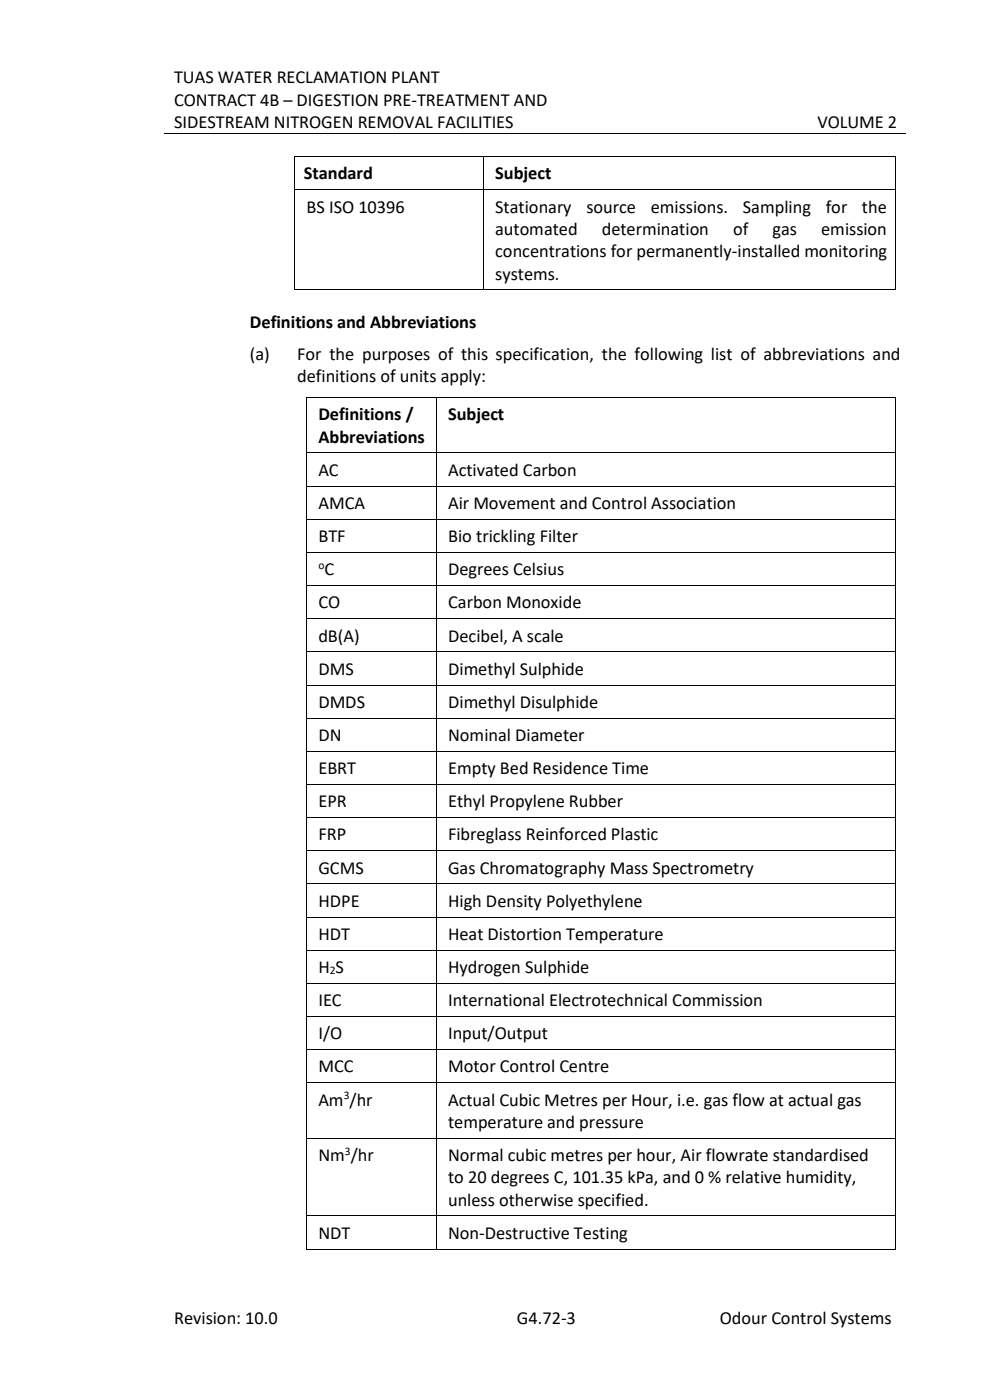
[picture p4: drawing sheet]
<svg xmlns="http://www.w3.org/2000/svg" width="210mm" height="297mm" viewBox="0 0 210 297" stroke-linecap="round" stroke-linejoin="round" font-family="sans-serif">
<defs><g id="words">
<g font-size="3.9">
<text x="36.9" y="17.7">TUAS WATER RECLAMATION PLANT</text>
<text x="36.9" y="22.4">CONTRACT 4B – DIGESTION PRE-TREATMENT AND</text>
<text x="36.9" y="27.2">SIDESTREAM NITROGEN REMOVAL FACILITIES</text>
<text x="173.4" y="27.2">VOLUME 2</text>
<text x="64.4" y="38.1">Standard</text>
<text x="105" y="38.1">Subject</text>
<text x="65" y="45.1">BS ISO 10396</text>
<text x="105" y="45.1">Stationary</text>
<text x="124.4" y="45.1">source</text>
<text x="138.1" y="45.1">emissions.</text>
<text x="157.6" y="45.1">Sampling</text>
<text x="175.2" y="45.1">for</text>
<text x="182.9" y="45.1">the</text>
<text x="105" y="49.8">automated</text>
<text x="127.7" y="49.8">determination</text>
<text x="155.5" y="49.8">of</text>
<text x="163.9" y="49.8">gas</text>
<text x="174.2" y="49.8">emission</text>
<text x="105" y="54.6">concentrations for permanently-installed monitoring</text>
<text x="105" y="59.3">systems.</text>
<text x="53" y="69.5">Definitions and Abbreviations</text>
<text x="53" y="76.3">(a)</text>
<text x="63" y="76.3">For the purposes of this specification, the following list of abbreviations and</text>
<text x="63" y="81.1">definitions of units apply:</text>
<text x="67.5" y="89.2">Definitions /</text>
<text x="95.1" y="89.2">Subject</text>
<text x="67.5" y="93.9">Abbreviations</text>
<text x="67.5" y="100.9">AC</text>
<text x="95.1" y="100.9">Activated Carbon</text>
<text x="67.5" y="108">AMCA</text>
<text x="95.1" y="108">Air Movement and Control Association</text>
<text x="67.5" y="115">BTF</text>
<text x="95.1" y="115">Bio trickling Filter</text>
<text x="68.9" y="122.1">C</text>
<text x="95.1" y="122.1">Degrees Celsius</text>
<text x="67.5" y="129.1">CO</text>
<text x="95.1" y="129.1">Carbon Monoxide</text>
<text x="67.5" y="136.1">dB(A)</text>
<text x="95.1" y="136.1">Decibel, A scale</text>
<text x="67.5" y="143.1">DMS</text>
<text x="95.1" y="143.1">Dimethyl Sulphide</text>
<text x="67.5" y="150.2">DMDS</text>
<text x="95.1" y="150.2">Dimethyl Disulphide</text>
<text x="67.5" y="157.2">DN</text>
<text x="95.1" y="157.2">Nominal Diameter</text>
<text x="67.5" y="164.2">EBRT</text>
<text x="95.1" y="164.2">Empty Bed Residence Time</text>
<text x="67.5" y="171.3">EPR</text>
<text x="95.1" y="171.3">Ethyl Propylene Rubber</text>
<text x="67.5" y="178.3">FRP</text>
<text x="95.1" y="178.3">Fibreglass Reinforced Plastic</text>
<text x="67.5" y="185.3">GCMS</text>
<text x="95.1" y="185.3">Gas Chromatography Mass Spectrometry</text>
<text x="67.5" y="192.3">HDPE</text>
<text x="95.1" y="192.3">High Density Polyethylene</text>
<text x="67.5" y="199.4">HDT</text>
<text x="95.1" y="199.4">Heat Distortion Temperature</text>
<text x="67.5" y="206.4">H S</text>
<text x="95.1" y="206.4">Hydrogen Sulphide</text>
<text x="67.5" y="213.4">IEC</text>
<text x="95.1" y="213.4">International Electrotechnical Commission</text>
<text x="67.5" y="220.5">I/O</text>
<text x="95.1" y="220.5">Input/Output</text>
<text x="67.5" y="227.5">MCC</text>
<text x="95.1" y="227.5">Motor Control Centre</text>
<text x="67.5" y="234.6">Am /hr</text>
<text x="95.1" y="234.6">Actual Cubic Metres per Hour, i.e. gas flow at actual gas</text>
<text x="95.1" y="239.3">temperature and pressure</text>
<text x="67.5" y="246.3">Nm /hr</text>
<text x="95.1" y="246.3">Normal cubic metres per hour, Air flowrate standardised</text>
<text x="95.1" y="251">to 20 degrees C, 101.35 kPa, and 0 % relative humidity,</text>
<text x="95.1" y="255.8">unless otherwise specified.</text>
<text x="67.5" y="262.8">NDT</text>
<text x="95.1" y="262.8">Non-Destructive Testing</text>
<text x="36.9" y="280.9">Revision: 10.0</text>
<text x="109.7" y="280.9">G4.72-3</text>
<text x="152.7" y="280.9">Odour Control Systems</text>
</g>
<g font-size="2.5">
<text x="67.5" y="120.7">o</text>
<text x="70" y="206.7">2</text>
<text x="72.9" y="233.2">3</text>
<text x="73.2" y="244.9">3</text>
</g>
</g></defs>
<g fill="none" stroke="#000" stroke-width=".21">
<path d="M34.8 28.3h157.4M62.5 33.3v6.9M62.6 33.2h39.9M102.5 33.3v6.9M102.6 33.2h87.4M190.1 33.3v6.9M62.5 40.4v21M62.6 40.3h39.9M102.5 40.4v21M102.6 40.3h87.4M190.1 40.4v21M62.6 61.5h39.9"/>
<path d="M102.6 61.5h87.4M65 84.4v11.6M65 96.2v6.9M65.1 84.3h27.4M65.1 96.1h27.4M92.6 84.4v11.6M92.6 96.2v6.9M92.6 84.3h97.4M92.6 96.1h97.4M190.1 84.4v11.6M190.1 96.2v6.9M65 103.2v6.9"/>
<path d="M65 110.3v6.8M65 117.3v6.8M65.1 103.1h27.4M65.1 110.2h27.4M65.1 117.2h27.4M92.6 103.2v6.9M92.6 110.3v6.8M92.6 117.3v6.8M92.6 103.1h97.4M92.6 110.2h97.4M92.6 117.2h97.4M190.1 103.2v6.9"/>
<path d="M190.1 110.3v6.8M190.1 117.3v6.8M65 124.3v6.9M65 131.4v6.8M65 138.4v6.9M65.1 124.2h27.4M65.1 131.3h27.4M65.1 138.3h27.4M92.6 124.3v6.9M92.6 131.4v6.8M92.6 138.4v6.9M92.6 124.2h97.4"/>
<path d="M92.6 131.3h97.4M92.6 138.3h97.4M190.1 124.3v6.9M190.1 131.4v6.8M190.1 138.4v6.9M65 145.4v6.9M65 152.5v6.8M65 159.5v6.9M65.1 145.3h27.4M65.1 152.4h27.4M65.1 159.4h27.4M92.6 145.4v6.9"/>
<path d="M92.6 152.5v6.8M92.6 159.5v6.9M92.6 145.3h97.4M92.6 152.4h97.4M92.6 159.4h97.4M190.1 145.4v6.9M190.1 152.5v6.8M190.1 159.5v6.9M65 166.5v6.9M65 173.5v6.9M65.1 166.4h27.4M65.1 173.5h27.4"/>
<path d="M92.6 166.5v6.9M92.6 173.5v6.9M92.6 166.4h97.4M92.6 173.5h97.4M190.1 166.5v6.9M190.1 173.5v6.9M65 180.6v6.8M65 187.6v6.9M65 194.6v6.9M65.1 180.5h27.4M65.1 187.5h27.4M65.1 194.5h27.4"/>
<path d="M92.6 180.6v6.8M92.6 187.6v6.9M92.6 194.6v6.9M92.6 180.5h97.4M92.6 187.5h97.4M92.6 194.5h97.4M190.1 180.6v6.8M190.1 187.6v6.9M190.1 194.6v6.9M65 201.7v6.8M65 208.7v6.8M65 215.7v6.9"/>
<path d="M65.1 201.6h27.4M65.1 208.6h27.4M65.1 215.6h27.4M92.6 201.7v6.8M92.6 208.7v6.8M92.6 215.7v6.9M92.6 201.6h97.4M92.6 208.6h97.4M92.6 215.6h97.4M190.1 201.7v6.8M190.1 208.7v6.8M190.1 215.7v6.9"/>
<path d="M65 222.7v6.9M65 229.8v11.6M65.1 222.7h27.4M65.1 229.7h27.4M92.6 222.7v6.9M92.6 229.8v11.6M92.6 222.7h97.4M92.6 229.7h97.4M190.1 222.7v6.9M190.1 229.8v11.6M65 241.5v16.4M65 258.1v6.9"/>
<path d="M65.1 241.5h27.4M65.1 258h27.4M92.6 241.5v16.4M92.6 258.1v6.9M92.6 241.5h97.4M92.6 258h97.4M190.1 241.5v16.4M190.1 258.1v6.9M65.1 265h27.4M92.6 265h97.4"/>
</g>
<g fill="#000">
<path d="M62.4 33.2h.2v.1h-.2z" fill-rule="evenodd"/>
<path d="M62.4 33.2h.2v.1h-.2z" fill-rule="evenodd"/>
<path d="M102.5 33.2h.1v.1h-.1z" fill-rule="evenodd"/>
<path d="M118.9 28.2h.2v.2h-.2z" fill-rule="evenodd"/>
<path d="M190 33.2h.2v.1h-.2z" fill-rule="evenodd"/>
<path d="M190 33.2h.2v.1h-.2z" fill-rule="evenodd"/>
<path d="M62.4 40.2h.2v.2h-.2z" fill-rule="evenodd"/>
<path d="M102.5 40.2h.1v.2h-.1z" fill-rule="evenodd"/>
<path d="M190 40.2h.2v.2h-.2z" fill-rule="evenodd"/>
<path d="M62.4 61.4h.2v.2h-.2z" fill-rule="evenodd"/>
<path d="M62.4 61.4h.2v.2h-.2z" fill-rule="evenodd"/>
<path d="M102.5 61.4h.1v.2h-.1z" fill-rule="evenodd"/>
<path d="M190 61.4h.2v.2h-.2z" fill-rule="evenodd"/>
<path d="M190 61.4h.2v.2h-.2z" fill-rule="evenodd"/>
<path d="M64.9 84.3h.2v.1h-.2z" fill-rule="evenodd"/>
<path d="M64.9 84.3h.2v.1h-.2z" fill-rule="evenodd"/>
<path d="M64.9 96h.2v.2h-.2z" fill-rule="evenodd"/>
<path d="M92.5 84.3h.1v.1h-.1z" fill-rule="evenodd"/>
<path d="M92.5 96h.1v.2h-.1z" fill-rule="evenodd"/>
<path d="M190 84.3h.2v.1h-.2z" fill-rule="evenodd"/>
<path d="M190 84.3h.2v.1h-.2z" fill-rule="evenodd"/>
<path d="M190 96h.2v.2h-.2z" fill-rule="evenodd"/>
<path d="M64.9 103.1h.2v.1h-.2z" fill-rule="evenodd"/>
<path d="M64.9 110.1h.2v.2h-.2z" fill-rule="evenodd"/>
<path d="M64.9 117.1h.2v.2h-.2z" fill-rule="evenodd"/>
<path d="M92.5 103.1h.1v.1h-.1z" fill-rule="evenodd"/>
<path d="M92.5 110.1h.1v.2h-.1z" fill-rule="evenodd"/>
<path d="M92.5 117.1h.1v.2h-.1z" fill-rule="evenodd"/>
<path d="M190 103.1h.2v.1h-.2z" fill-rule="evenodd"/>
<path d="M190 110.1h.2v.2h-.2z" fill-rule="evenodd"/>
<path d="M190 117.1h.2v.2h-.2z" fill-rule="evenodd"/>
<path d="M64.9 124.1h.2v.2h-.2z" fill-rule="evenodd"/>
<path d="M64.9 131.2h.2v.2h-.2z" fill-rule="evenodd"/>
<path d="M64.9 138.2h.2v.2h-.2z" fill-rule="evenodd"/>
<path d="M92.5 124.1h.1v.2h-.1z" fill-rule="evenodd"/>
<path d="M92.5 131.2h.1v.2h-.1z" fill-rule="evenodd"/>
<path d="M92.5 138.2h.1v.2h-.1z" fill-rule="evenodd"/>
<path d="M190 124.1h.2v.2h-.2z" fill-rule="evenodd"/>
<path d="M190 131.2h.2v.2h-.2z" fill-rule="evenodd"/>
<path d="M190 138.2h.2v.2h-.2z" fill-rule="evenodd"/>
<path d="M64.9 145.3h.2v.1h-.2z" fill-rule="evenodd"/>
<path d="M64.9 152.3h.2v.2h-.2z" fill-rule="evenodd"/>
<path d="M64.9 159.3h.2v.2h-.2z" fill-rule="evenodd"/>
<path d="M92.5 145.3h.1v.1h-.1z" fill-rule="evenodd"/>
<path d="M92.5 152.3h.1v.2h-.1z" fill-rule="evenodd"/>
<path d="M92.5 159.3h.1v.2h-.1z" fill-rule="evenodd"/>
<path d="M190 145.3h.2v.1h-.2z" fill-rule="evenodd"/>
<path d="M190 152.3h.2v.2h-.2z" fill-rule="evenodd"/>
<path d="M190 159.3h.2v.2h-.2z" fill-rule="evenodd"/>
<path d="M64.9 166.4h.2v.1h-.2z" fill-rule="evenodd"/>
<path d="M64.9 173.4h.2v.1h-.2z" fill-rule="evenodd"/>
<path d="M92.5 166.4h.1v.1h-.1z" fill-rule="evenodd"/>
<path d="M92.5 173.4h.1v.1h-.1z" fill-rule="evenodd"/>
<path d="M190 166.4h.2v.1h-.2z" fill-rule="evenodd"/>
<path d="M190 173.4h.2v.1h-.2z" fill-rule="evenodd"/>
<path d="M64.9 180.4h.2v.2h-.2z" fill-rule="evenodd"/>
<path d="M64.9 187.4h.2v.2h-.2z" fill-rule="evenodd"/>
<path d="M64.9 194.5h.2v.1h-.2z" fill-rule="evenodd"/>
<path d="M92.5 180.4h.1v.2h-.1z" fill-rule="evenodd"/>
<path d="M92.5 187.4h.1v.2h-.1z" fill-rule="evenodd"/>
<path d="M92.5 194.5h.1v.1h-.1z" fill-rule="evenodd"/>
<path d="M190 180.4h.2v.2h-.2z" fill-rule="evenodd"/>
<path d="M190 187.4h.2v.2h-.2z" fill-rule="evenodd"/>
<path d="M190 194.5h.2v.1h-.2z" fill-rule="evenodd"/>
<path d="M64.9 201.5h.2v.2h-.2z" fill-rule="evenodd"/>
<path d="M64.9 208.5h.2v.2h-.2z" fill-rule="evenodd"/>
<path d="M64.9 215.5h.2v.2h-.2z" fill-rule="evenodd"/>
<path d="M92.5 201.5h.1v.2h-.1z" fill-rule="evenodd"/>
<path d="M92.5 208.5h.1v.2h-.1z" fill-rule="evenodd"/>
<path d="M92.5 215.5h.1v.2h-.1z" fill-rule="evenodd"/>
<path d="M190 201.5h.2v.2h-.2z" fill-rule="evenodd"/>
<path d="M190 208.5h.2v.2h-.2z" fill-rule="evenodd"/>
<path d="M190 215.5h.2v.2h-.2z" fill-rule="evenodd"/>
<path d="M64.9 222.6h.2v.1h-.2z" fill-rule="evenodd"/>
<path d="M64.9 229.6h.2v.2h-.2z" fill-rule="evenodd"/>
<path d="M92.5 222.6h.1v.1h-.1z" fill-rule="evenodd"/>
<path d="M92.5 229.6h.1v.2h-.1z" fill-rule="evenodd"/>
<path d="M190 222.6h.2v.1h-.2z" fill-rule="evenodd"/>
<path d="M190 229.6h.2v.2h-.2z" fill-rule="evenodd"/>
<path d="M64.9 241.4h.2v.1h-.2z" fill-rule="evenodd"/>
<path d="M64.9 257.9h.2v.2h-.2z" fill-rule="evenodd"/>
<path d="M92.5 241.4h.1v.1h-.1z" fill-rule="evenodd"/>
<path d="M92.5 257.9h.1v.2h-.1z" fill-rule="evenodd"/>
<path d="M190 241.4h.2v.1h-.2z" fill-rule="evenodd"/>
<path d="M190 257.9h.2v.2h-.2z" fill-rule="evenodd"/>
<path d="M64.9 265h.2v.1h-.2z" fill-rule="evenodd"/>
<path d="M64.9 265h.2v.1h-.2z" fill-rule="evenodd"/>
<path d="M92.5 265h.1v.1h-.1z" fill-rule="evenodd"/>
<path d="M190 265h.2v.1h-.2z" fill-rule="evenodd"/>
<path d="M190 265h.2v.1h-.2z" fill-rule="evenodd"/>
</g>
<use href="#words"/>
</svg>
